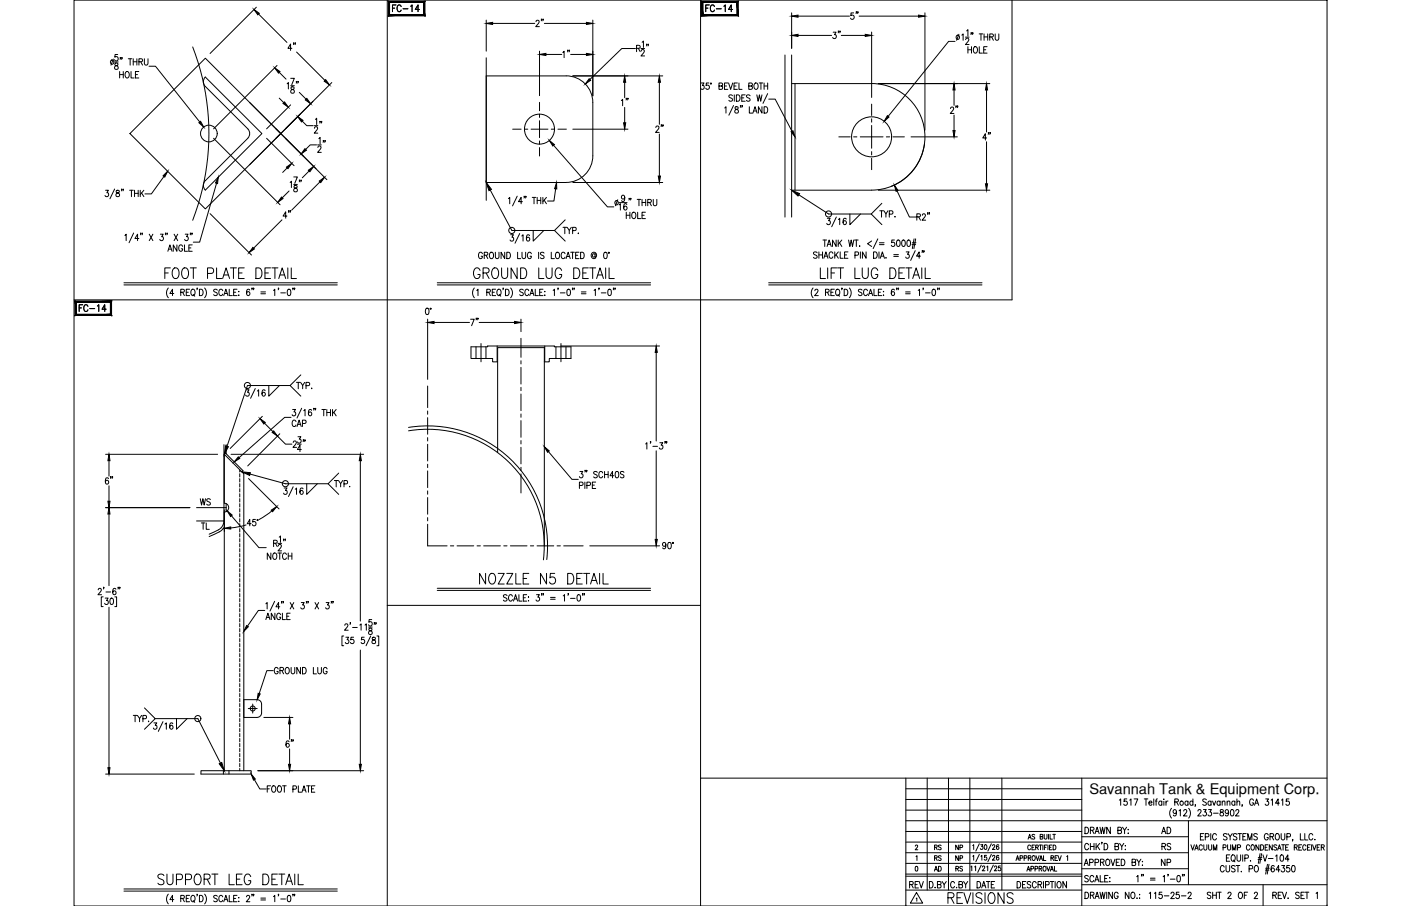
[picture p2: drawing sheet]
<svg xmlns="http://www.w3.org/2000/svg" width="432mm" height="279mm" viewBox="0 0 432 279" stroke-linecap="round" stroke-linejoin="round" font-family="sans-serif">
<defs><g id="words">
<g font-size="6.6">
<text x="49.7" y="87.1">FOOT PLATE DETAIL</text>
<text x="145" y="87.1">GROUND LUG DETAIL</text>
<text x="251.9" y="87.1">LIFT LUG DETAIL</text>
<text x="146.8" y="181.3">NOZZLE N5 DETAIL</text>
<text x="47.6" y="274.1">SUPPORT LEG DETAIL</text>
<text x="291.4" y="279.8">REVISIONS</text>
</g>
<g font-size="5.7">
<text x="87.8" y="16.9">4&quot;</text>
<text x="100.5" y="42.3" transform="rotate(-90 100.5 42.3)">12&quot;</text>
<text x="302" y="44.4">4&quot;</text>
<text x="101.6" y="48.3" transform="rotate(-90 101.6 48.3)">12&quot;</text>
<text x="87.1" y="231.8">6&quot;</text>
</g>
<g font-size="5.3">
<text x="119.9" y="4.9">FC-14</text>
<text x="216.6" y="4.9">FC-14</text>
<text x="168.6" y="9.5" transform="rotate(-90 168.6 9.5)">2&quot;</text>
<text x="261.4" y="7.1">5&quot;</text>
<text x="255.8" y="13.1">3&quot;</text>
<text x="176.7" y="19.1" transform="rotate(-90 176.7 19.1)">1&quot;</text>
<text x="194.7" y="33.9" transform="rotate(-90 194.7 33.9)">1&quot;</text>
<text x="201.1" y="42">2&quot;</text>
<text x="296.3" y="36.3" transform="rotate(-90 296.3 36.3)">2&quot;</text>
<text x="86.4" y="68.4">4&quot;</text>
<text x="23.6" y="97.4">FC-14</text>
<text x="144.3" y="101.6">7&quot;</text>
<text x="36" y="150.6" transform="rotate(-90 36 150.6)">6&quot;</text>
<text x="60.7" y="157">WS</text>
<text x="279.4" y="275.2">REV</text>
</g>
<g font-size="4.9">
<text x="270.2" y="68.1">TYP.</text>
<text x="61" y="164.4">TL</text>
<text x="75.1" y="163.3">45°</text>
<text x="40.2" y="223.7">TYP.</text>
<text x="357" y="258.2">AD</text>
<text x="357.4" y="263.2">RS</text>
<text x="357" y="268.1">NP</text>
</g>
<text font-size="4.5" x="335.7" y="244.9">Savannah Tank &amp; Equipment Corp.</text>
<g font-size="4.4">
<text x="287.2" y="263.2">RS</text>
<text x="293.5" y="263.2">NP</text>
<text x="287.2" y="269.9">AD</text>
<text x="287.2" y="266.7">RS</text>
<text x="293.5" y="266.7">NP</text>
<text x="293.9" y="269.9">RS</text>
</g>
</g></defs>
<!-- layer: 0 -->
<g fill="none" stroke="#000" stroke-width=".31">
<path d="M22.8 0h386.2v279.4h-386.2zM119.4 0v279.4M215.9 0v279.4M311.9 0v92.5h-289.1M119.4 186.7h96.5M215.9 240h193.1M279.2 240v39.4M285.8 240v34.5M292.3 240v34.5M298.9 240v34.5M308.8 240v34.5M333.4 240v39.4"/>
<path d="M279.2 243.2h54.2M279.2 246.5h54.2M279.2 249.8h54.2M279.2 256.4h54.2M279.2 259.7h54.2M279.2 253.1h129.8M333.4 258h32.9M366.3 253.1v19.7M279.2 266.3h54.2M279.2 263h87.1M279.2 270.2h54.2M279.2 269.6h54.2"/>
<path d="M279.2 274.5h54.2M333.4 272.8h75.6M333.4 267.9h32.9M389.3 272.8v6.6"/>
</g>
<!-- layer: DIM -->
<g fill="none" stroke="#000" stroke-width=".31">
<path d="M34.9 18.2l-.7 1.9M35.3 19.1h1.1M35.5 19.5v.6a.72 .72 0 0 1 .8 .4 .72 .72 0 0 1-.3 .9 .63 .63 0 0 1-.7-.7 .63 .63 0 0 1 .8-.5l.2-.7zM36.3 16.8h-.8l-.1 .9a.61 .61 0 0 1 .9 0 .61 .61 0 0 1-.1 .9 .61 .61 0 0 1-.9-.2M37.1 17.8l-.1 .5M37.6 17.8h-.1h.1l-.1 .5M39.5 18.1h1.2M40.1 18.1v2M41.1 18.1v2M41.1 19.1h1.1M42.2 18.1v2M42.8 19.1l1-.1 .1-.7-1.1-.2v2"/>
<path d="M43.4 19.1l.5 1M44.5 18.1v1.4l.5 .6 .5-.3 .1-1.7M79 2.2l-14.3 14.3M79.7 4.3l8.7 8.8M91.4 16l8.7 8.8M149.9 6.2v9.6M151.8 7.2h13M166.3 15.8v13.7M167.8 7.2h12.9M168.3 16.8h4.8M175.9 16.8h4.8M182.7 6.2v23.4"/>
<path d="M195.9 15h-4.3l-9.8 9.5M196.2 14.9l.9-.1 .1-.6-1-.2v1.9M196.7 14.9l.6 1M197.5 15h1.2M197.6 15.7l.2-.3 .5-.1 .3 .6-1.1 1.4h1.2M197.9 13l.4-.3v1.9M199.4 13.7h-.2h.2l-.2 .5M199.9 13.7l-.2 .5M244 4v10.9M246 5h15.8M246 10.9h10.3M259.3 10.9h7.4"/>
<path d="M264.8 5h18.3M268.6 9.9v20.2M285.1 4v36.2M294.3 12.8h-1.9l-18.7 23.1M295.6 10.6l-.8 1.8M296.4 10.8l.4-.3v1.9M297.6 11.5h1.1M297.6 12.2l.4-.4h.3l.3 .3-1 1.6h1.1M297.9 9.5l.4-.4v2M298.3 14.4v2M298.3 15.3h1.1M299.4 10.2l-.2 .4"/>
<path d="M299.4 14.4v2M299.9 10.2l-.2 .4M300.3 14.5l.2-.1a1.01 1.01 0 0 1 .8 1 1.01 1.01 0 0 1-.8 1 1.29 1.29 0 0 1-.2-1.9zM301.8 10.5h1.1M301.8 14.4v2h1M302.3 10.5v1.9M303.2 15.3h.6M303.3 10.5v1.9M303.3 11.4h1.1M304.2 14.4h-1v2h1M304.4 10.5v1.9M305.1 11.4l.9-.1 .1-.7-1-.1v1.9"/>
<path d="M305.6 11.4l.6 1M306.7 10.5v1.4l.5 .5 .6-.3v-1.6M36.9 22.1v1.9M36.9 23h1.1M38 22.1v1.9M38.9 22.2l.1-.1a1.01 1.01 0 0 1 .9 1 1.01 1.01 0 0 1-.9 .9 1.27 1.27 0 0 1-.1-1.8zM40.4 22.1v1.9h.9M41.7 23h.7M42.8 22.1h-1.1v1.9h1.1M45.9 20.4h2l13.7 17.2M76.9 31.6l20.5 20.4M85.1 39.7l15.7 15.7"/>
<path d="M85.4 20.2l-19.6 19.5M86.1 30.3l1.4 1.4M86.1 22.3l2.1 2.1M88.5 25.8l.4-.3v1.9M89.6 32.3l-7.4 7.4M89.6 24.2h1.1l-.8 1.9M89.6 26.4h1.1M89.8 26.9v.5a.72 .72 0 0 1 .8 .4 .72 .72 0 0 1-.3 .9 .63 .63 0 0 1-.7-.6 .63 .63 0 0 1 .8-.6l.2-.6zM91.4 25.2l-.1 .5M91.9 25.2h-.1h.1l-.1 .5M92.2 28.5l2.1 2.1M93.2 37.4l1.4 1.4h1.9"/>
<path d="M102.3 25.5l-25.4 25.3M176.6 23.4h27.7M176.6 39.8h16.9M192.5 25.4v4.7M192.5 33.1v4.8M203.2 25.4v12.9M216.1 25.6h.9l-.5 .7a.6 .6 0 0 1 .5 1 .6 .6 0 0 1-1.1-.1M218.5 25.6h-.8l-.1 .8a.61 .61 0 0 1 .9 .1 .61 .61 0 0 1-.1 .9 .61 .61 0 0 1-.9-.2M221.6 26.5l1-.1v-.7l-1-.1v2l1-.2 .1-.5-.4-.4M223.3 26.5h.6M223.4 33.3l.4-.4v2M224.3 25.6h-1v2h1"/>
<path d="M224.6 25.6l.6 2 .6-2M225.7 29.5l-.3-.2-.8 .2 .2 .5 .9 .5v.4l-.3 .3-.8-.3M226.1 32.5l-1.5 3M226.2 26.5h.7M226.3 29.3v1.9M226.6 33v.6a.8 .8 0 0 1 .8 .3 .8 .8 0 0 1 0 .9 .65 .65 0 0 1-1-.4 .65 .65 0 0 1 .9-.7l.2-.3-.1-.4zM226.9 29.3a1 1 0 0 1 1.2 .9 1 1 0 0 1-1.2 1zM227.3 25.6h-1.1v2h1.1M227.8 25.6v2h.9M228.3 32.6l-.1 .5M228.6 30.2h.7M228.8 32.6h-.2h.2l-.2 .5"/>
<path d="M229.7 29.3h-1.1v1.9h1.1M230.8 26.5l.9-.1 .1-.6-1-.2v2l1-.2 .1-.5-.4-.4M230.9 32.9v2h1M231.2 29.5l-.4-.2-.7 .2v.4l1.1 .7v.3l-.4 .3-.7-.3M232.1 34.9l.6-2 .6 2M232.3 34.2h.8M232.7 25.7l.2-.1a1 1 0 0 1 .8 1 1 1 0 0 1-.8 1 1.24 1.24 0 0 1-.2-1.9zM233.3 29.3l.4 1.9 .4-1.9 .4 1.9 .3-1.9M234 25.6h1.1M234.5 25.6v2M234.8 32.9v2l-1.1-2v2M235.5 32.9a.99 .99 0 0 1 1.1 1 .99 .99 0 0 1-1.1 1z"/>
<path d="M235.5 26.5h1.1M235.5 25.6v2M236.6 25.6v2M236.6 28.9l-1.4 3M236.9 30.6h2l5.2 9.9M270.7 25.8h34.4M294 27.7v4.8M294 35.5v4.7M304.1 27.7v13M32.5 58.7h.9l-.5 .7a.6 .6 0 0 1 .5 1 .6 .6 0 0 1-1-.1M35.3 58.3l-1.4 3M35.9 58.8v.5a.72 .72 0 0 1 .8 .4 .72 .72 0 0 1-.3 .9 .63 .63 0 0 1-.7-.6 .63 .63 0 0 1 .8-.6l.3-.3-.1-.3z"/>
<path d="M37.6 58.4h-.2h.2l-.2 .5M38 58.4l-.1 .5M40 58.7h1.1M40.5 58.7v1.9M41.5 58.7v1.9M41.5 59.6h1.1M42.6 58.7v1.9M43.2 58.7v1.9M43.6 59.5l.7 1.1M44.3 58.7l-1.1 1.3M50.5 54.4l-3.8 5.4h-2M65.8 42.7l20.5 20.4"/>
<path d="M66.7 56.5l-5.2 18.2h-1.9M82.2 42.7l8.4 8.4M88.5 51.8l-1.4 1.4M89.1 58.9l-2.1 2.1M89.4 56.3l.4-.4v1.9M90.5 54.6h1.2l-.9 1.9M90.5 56.9h1.2M90.7 57.3v.5a.8 .8 0 0 1 .8 .4 .8 .8 0 0 1 0 .9 .64 .64 0 0 1-1-.4 .64 .64 0 0 1 .8-.7l.2-.7zM92.4 55.6l-.2 .5M92.9 55.6h-.2h.2l-.2 .5M95.3 52.7l-2.1 2.1M97.6 44.7h-2l-1.4 1.4"/>
<path d="M98.6 56.1l-8.7 8.7M151.1 58.6l6.7 12.5h13.1M170.6 44.8l16.6 19h2M171.3 58.2l-.6 3.8h-1.9M176.6 56.3h27.7M203.2 41.3v13M270.7 58.7h34.4M276.5 58.9l3.8 8h2M280.8 42.2h14.3M284.9 44.2a16.4 16.4 0 0 1-10.2 13.3M304.1 43.7v13M38.5 72.6l.4-.4v2"/>
<path d="M41.2 71.9l-1.4 3M42.8 73.6h-1.2l.8-1.4v2M43.4 71.9l-.1 .5M43.9 71.9h-.1h.1l-.1 .5M46 72.2l1.1 2M47.1 72.2l-1.1 2M49.4 72.2h.9l-.5 .8a.6 .6 0 0 1 .5 .9 .6 .6 0 0 1-1-.1M51.1 71.9l-.2 .5M51.6 71.9h-.2h.2l-.2 .5M51.7 77.5l.7-2 .6 2M52 76.8h.8M53.7 72.2l1.1 2"/>
<path d="M54.5 75.5v2l-1.1-2v2M54.8 72.2l-1.1 2M56.3 76a.61 .61 0 0 0-.7-.5 .61 .61 0 0 0-.5 .8v.4a.61 .61 0 0 0 .6 .8 .61 .61 0 0 0 .6-.8h-.4M56.9 75.5v2h.9M57.1 72.2h.9l-.5 .8a.6 .6 0 0 1 .5 .9 .6 .6 0 0 1-1.1-.1M58.2 76.5h.6M58.8 71.9l-.2 .5M59.2 71.9h-.1h.1l-.1 .5M59.2 75.5h-1v2h1M64.7 65.9l12.8 12.8M86.9 67.8l-8.7 8.7M148.7 78.3a.61 .61 0 0 0-.8-.5 .61 .61 0 0 0-.4 .7v.5a.61 .61 0 0 0 .6 .8 .61 .61 0 0 0 .6-.8h-.4"/>
<path d="M149.2 78.7l1-.1 .1-.6-1.1-.2v2M149.8 78.7l.5 1.1M151.2 77.9l.1-.1a1 1 0 0 1 .8 1 1 1 0 0 1-.8 1 1.26 1.26 0 0 1-.1-1.9zM152.7 77.8v1.4l.4 .6 .6-.3 .1-1.7M155.6 77.8v2l-1.2-2v2M156.2 77.8a1 1 0 0 1 1.1 1 1 1 0 0 1-1.1 1zM156.7 61.3l.4-.4v1.9M157.4 72.4h.8l-.4 .8a.6 .6 0 0 1 .4 .9 .6 .6 0 0 1-1-.1M159.4 60.5l-1.4 3M159.5 77.8v2h1M160.2 72l-1.5 3M160.8 72.8l.4-.4v2"/>
<path d="M160.9 77.8v1.4l.5 .6 .5-.3 .1-1.7M161 62.2h-1.2l.8-1.3v1.9M161.6 60.6h-.1h.1l-.1 .5M162.1 60.6l-.1 .5M163.2 72.7l-.3-.3a1.11 1.11 0 0 0-.1 2 .55 .55 0 0 0 .5-.6 .55 .55 0 0 0-.4-.5 .55 .55 0 0 0-.7 .4M163.8 78.3a.62 .62 0 0 0-.8-.5 .62 .62 0 0 0-.4 .7v.5a.62 .62 0 0 0 .6 .8 .62 .62 0 0 0 .6-.8h-.4M164 60.9h1.2M164.3 71.1v3.3l3.3-3.3M164.6 60.9v1.9M165.6 60.9v1.9M165.6 61.8h1.1M166 77.8v2"/>
<path d="M166.7 60.9v1.9M167.3 60.9v1.9M167.7 78.1l-.4-.3-.7 .3v.3l1.1 .8v.3l-.4 .3-.7-.3M167.7 61.7l.7 1.1M168.4 60.9l-1.1 1.3M169.9 77.8v2h1M171.5 77.9l.2-.1a1 1 0 0 1 .8 1 1 1 0 0 1-.8 1 1.28 1.28 0 0 1-.2-1.9zM173.5 70.1h1.1M174.1 70.1v2M174.1 78.3a.61 .61 0 0 0-.7-.5 .61 .61 0 0 0-.4 .7v.5a.61 .61 0 0 0 .4 .8 .61 .61 0 0 0 .7-.5M174.2 67.8l-3.3 3.3 3.3 3.3M174.5 79.8l.6-2 .6 2"/>
<path d="M174.7 79.1h.8M174.8 70.1l.7 .9v1.1M175.9 77.8h1.1M176.1 70.1l-.6 .9M176.5 77.8v2M176.5 71.1l.9-.1 .1-.7-1-.2v2M177.4 78.7h.7M178.2 71.9v.2zM178.5 77.8h-1.1v2M178.9 77.8a.99 .99 0 0 1 1.2 1 .99 .99 0 0 1-1.2 1zM183.4 78.5l-.1-.1a.49 .49 0 0 0-.7 .4 .49 .49 0 0 0 .7 .4l.1-.2M183.4 78.3l.1 1a.85 .85 0 0 0 .2-1.1 .85 .85 0 0 0-1.1-.4 .85 .85 0 0 0-.4 1.1 .83 .83 0 0 0 .5 .8 .83 .83 0 0 0 .9-.2"/>
<path d="M186.3 77.9h.6l.2 .3v1.2l-.4 .4-.6-.4-.1-.8zM190.4 61.6l-.7 1.9M190.8 63.2l.4-.4v2M190.8 62.5h2.5M192.6 60.8l-.3 .5a.54 .54 0 0 1-.7-.2 .54 .54 0 0 1 .1-.7 .54 .54 0 0 1 .8 .1l.1 .3a.93 .93 0 0 1-.7 1.3l-.3-.2M193 65.4v2M193 66.4h1.1M193.2 63.1l-.3-.3a1.12 1.12 0 0 0-.1 2 .58 .58 0 0 0 .5-.9 .58 .58 0 0 0-1-.1l-.1 .3M194 61.2h-.2h.2l-.2 .5M194.1 65.4v2M194.5 61.2l-.2 .5M195 65.5l.2-.1a1 1 0 0 1 .8 1 1 1 0 0 1-.8 1 1.29 1.29 0 0 1-.2-1.9z"/>
<path d="M196.4 61.5h1.1M196.5 65.4v2h1M196.9 61.5v2M197.9 61.5v2M197.9 62.4h1.1M197.9 66.4h.6M198.9 65.4h-1v2h1M199 61.5v2M199.6 62.4l1-.1v-.7l-1-.1v2M200.2 62.4l.6 1.1M201.3 61.5l.1 1.7 .4 .3 .6-.3v-1.7M246.2 60.1l9.2 5.9h13.1"/>
<path d="M251.8 78l-.4-.3-.7 .3 .2 .4 .8 .4v.8l-.6 .1-.4-.3M252.4 77.7v2M252.4 78.6h1.1M253.5 77.7v2M253.6 74h1.2M253.9 79.7l.7-2 .6 2M254.1 79h.9M254.2 74v2M254.9 76l.6-2 .7 2M255 67.3h.9l-.5 .8a.6 .6 0 0 1 .5 .9 .6 .6 0 0 1-1.1-.1M255.1 75.4h.8M256.7 78.1a.61 .61 0 0 0-.7-.4 .61 .61 0 0 0-.5 .7v.5a.61 .61 0 0 0 .5 .7 .61 .61 0 0 0 .7-.4"/>
<path d="M257.3 77.7v2M257.7 78.5l.7 1.2M257.7 74v2l-1.1-2v2M257.8 66.9l-1.5 3M258.3 74v2M258.4 77.7l-1.1 1.3M258.4 67.7l.4-.4v2M258.7 74.9l.8 1.1M259 77.7v2h.9M259.5 74l-1.2 1.4M260.3 78.6h.6M260.8 67.6l-.3-.3a1.1 1.1 0 0 0-.7 1 1.1 1.1 0 0 0 .6 1 .58 .58 0 0 0 .5-.8 .58 .58 0 0 0-.8-.3l-.3 .4"/>
<path d="M261.3 77.7h-1v2M261.5 74l.4 2 .4-2 .4 2 .4-2M261.9 66v3.3l3.3-3.3M263.4 74h1.1M263.5 78.7l1-.2v-.7l-1-.1v2M263.9 74v2M265 75.8v.2zM265.2 77.7v2M266.9 77.7v2l-1.1-2v2M268.6 74.3l-1.2 .9 1.2 .8M269.2 77.7a1 1 0 0 1 1.2 1 1 1 0 0 1-1.2 1zM270.6 73.7l-1.5 3"/>
<path d="M270.9 77.7v2M271 74.9h1.5M271 75.4h1.5M271.3 79.7l.6-2 .7 2M271.6 79h.8M271.8 62.7l-3.3 3.3 3.3 3.3M273.1 79.5v.2zM275.5 78.5h1.4M275.5 79.1h1.4M275.7 74h-.8l-.1 .9a.62 .62 0 0 1 .9 0 .62 .62 0 0 1-.1 .9 .62 .62 0 0 1-.9-.2M276.5 74.1l.3-.1a1.09 1.09 0 0 1 .6 1 1.09 1.09 0 0 1-.6 1l-.3-.1-.2-.7zM278.2 74.1l.2-.1a1.09 1.09 0 0 1 .6 1 1.09 1.09 0 0 1-.6 1l-.4-.4-.1-.4z"/>
<path d="M279.3 77.7h.9l-.5 .7a.6 .6 0 0 1 .5 1 .6 .6 0 0 1-1.1-.1M279.7 74.1l.3-.1a1.08 1.08 0 0 1 .6 1 1.08 1.08 0 0 1-.6 1l-.5-.8zM281.1 75.4h1.1M281.2 74.9h1.1M281.7 73.7l-.5 3M282.1 77.3l-1.4 3M282.2 73.7l-.5 3M282.6 66.9l.9-.1v-.8l-.9-.1v2M283.1 66.9l.6 1M283.7 79h-1.2l.8-1.3v2M284.3 66.4l.1-.4 .5-.1 .3 .6-1 1.4h1.1M284.3 77.4h-.1h.1l-.1 .5"/>
<path d="M284.8 77.4h-.2h.2l-.2 .5M286 65.7h-.1h.1l-.1 .4M286.5 65.7l-.2 .4M38.2 87.2h65.7M38.2 87.9h65.7M51.9 88.8a2.3 2.3 0 0 0 0 3M53.6 90.5h-1.2l.8-1.3v2M55.7 90.1l1-.1v-.7l-1-.1v2M56.3 90.1l.5 1.1M57.4 90.1h.6M58.4 89.2h-1v2h1M59.2 89.3l.1-.1a1 1 0 0 1 .8 1 1 1 0 0 1-.8 1 1.24 1.24 0 0 1-.1-1.9z"/>
<path d="M59.5 90.8l.5 .6M61.5 89.2a1 1 0 0 1 1.1 1 1 1 0 0 1-1.1 1zM63.1 88.8a2.24 2.24 0 0 1 0 3M67 89.5l-.4-.3-.8 .3 .2 .4 .9 .5-.1 .7-.5 .1-.5-.3M68.6 89.7a.61 .61 0 0 0-.7-.5 .61 .61 0 0 0-.4 .7v.5a.61 .61 0 0 0 .4 .8 .61 .61 0 0 0 .7-.5M69 91.2l.6-2 .7 2M69.2 90.5h.8M70.7 89.2v2h.9M72 90.1h.6M73 89.2h-1v2h1M73.6 89.9v.1zM73.6 91v.2z"/>
<path d="M77 89.5l-.4-.3a1.09 1.09 0 0 0-.6 1 1.09 1.09 0 0 0 .6 1 .57 .57 0 0 0 .5-.6 .57 .57 0 0 0-.5-.6 .57 .57 0 0 0-.6 .5M80.4 90h1.4M80.4 90.6h1.4M84.3 89.6l.4-.4v2M86.5 90.3h1.5M88.8 89.3l.4-.1a1.15 1.15 0 0 1-.2 2l-.4-.4-.1-.5zM131.4 95.1h.6l.1 .3v1.2l-.3 .4-.6-.4-.1-.7zM131.8 98.4v18.6M133.8 99.4h10.9M134.8 87.2h65.7M134.8 87.9h65.7M146.2 88.8a2.3 2.3 0 0 0 0 3"/>
<path d="M146.9 89.6l.4-.4v2M147.7 99.4h10.9M150 90.1l1-.1v-.7l-1-.1v2M150.6 90.1l.6 1.1M151.7 90.1h.7M152.8 89.2h-1.1v2h1.1M153.5 89.3l.1-.1a1 1 0 0 1 .9 1 1 1 0 0 1-.9 1 1.24 1.24 0 0 1-.1-1.9zM153.9 90.8l.4 .6M155.8 89.2a1 1 0 0 1 1.1 1 1 1 0 0 1-1.1 1zM157.4 88.8a2.24 2.24 0 0 1 0 3M160.6 98.4v3.9M161.3 89.5l-.4-.3-.7 .3 .1 .4 .9 .5-.1 .7-.5 .1-.4-.3"/>
<path d="M163 89.7a.61 .61 0 0 0-.8-.5 .61 .61 0 0 0-.4 .7v.5a.61 .61 0 0 0 .4 .8 .61 .61 0 0 0 .8-.5M163.3 91.2l.6-2 .7 2M163.5 90.5h.8M165 89.2v2h.9M166.3 90.1h.7M167.4 89.2h-1.1v2h1.1M167.8 89.9h.2zM167.9 91v.2zM170.5 89.6l.4-.4v2M172.7 90.3h1.4M174.9 89.3l.3-.1a1.06 1.06 0 0 1 .6 1 1.06 1.06 0 0 1-.6 1 1.43 1.43 0 0 1-.3-1.9zM179.2 90h1.4"/>
<path d="M179.2 90.6h1.4M183.1 89.6l.4-.4v2M185.3 90.3h1.5M187.6 89.3l.4-.1a1.15 1.15 0 0 1-.2 2 1.43 1.43 0 0 1-.2-1.9zM236.9 87.2h65.8M236.9 87.9h65.8M250.6 88.8a2.3 2.3 0 0 0 0 3M251.2 89.7l.3-.5h.3l.3 .4-.2 .6-.8 1h1.1M254.4 90.1l1-.1v-.7l-1-.1v2M255 90.1l.5 1.1M256.1 90.1h.7M257.2 89.2h-1.1v2h1.1"/>
<path d="M257.9 89.3l.1-.1a1 1 0 0 1 .9 1 1 1 0 0 1-.9 1 1.27 1.27 0 0 1-.1-1.9zM258.3 90.8l.4 .6M260.2 89.2a1 1 0 0 1 1.1 1 1 1 0 0 1-1.1 1zM261.8 88.8a2.24 2.24 0 0 1 0 3M265.7 89.5l-.4-.3-.7 .3v.4l1.1 .7v.3l-.4 .3-.7-.3M267.4 89.7a.61 .61 0 0 0-.8-.5 .61 .61 0 0 0-.4 .7v.5a.61 .61 0 0 0 .4 .8 .61 .61 0 0 0 .8-.5M267.7 91.2l.6-2 .7 2M267.9 90.5h.8M269.4 89.2v2h.9M270.7 90.1h.7M271.8 89.2h-1.1v2h1.1M272.2 89.9h.2z"/>
<path d="M272.2 91.1h.2zM275.7 89.5l-.4-.3a1.09 1.09 0 0 0-.6 1 1.09 1.09 0 0 0 .6 1 .58 .58 0 0 0 .4-.9 .58 .58 0 0 0-.9-.1l-.1 .3M279.1 90h1.4M279.1 90.6h1.4M283 89.6l.4-.4v2M285.2 90.3h1.5M287.5 89.3l.4-.1a1.14 1.14 0 0 1-.2 2l-.4-.4-.1-.5zM78.7 119.8l-1.5 3M82.8 118.9v3.3l3.3-3.3M89.4 118.9h-13.1l-6.3 18.7M91.4 117.9h1.1M91.9 117.9v2"/>
<path d="M92.6 117.9l.7 1v1M92.7 115.6l-3.3 3.3 3.3 3.3M93.9 117.9l-.6 1M94.3 118.9h1l.1-.8-1.1-.2v2M96.1 119.7v.2zM172.9 106.7h30.4M202.2 108.7v27.3M75.9 120.2h.9l-.5 .8a.6 .6 0 0 1 .5 .9 .6 .6 0 0 1-1.1-.1M79.3 120.6l.4-.4v2M80.9 128.4l-9.9 9.9M81.5 130.5l2.6 2.6M81.7 120.5l-.3-.3a1.11 1.11 0 0 0-.1 2 .55 .55 0 0 0 .5-.5 .55 .55 0 0 0-.4-.6 .55 .55 0 0 0-.6 .4"/>
<path d="M85.5 134.5l2.5 2.5h2M86.2 133.8l-9.9 9.9M89.7 128.7h-2l-14 12.4M90.2 126.3h.9l-.5 .7a.6 .6 0 0 1 .5 1 .6 .6 0 0 1-1.1-.1M90.4 136.5l.3-.5 .5 .1 .1 .3-.2 .6-.8 1h1.1M91.2 130a.61 .61 0 0 0-.7-.4 .61 .61 0 0 0-.5 .7v.5a.61 .61 0 0 0 .5 .7 .61 .61 0 0 0 .7-.4M91.5 131.5l.7-1.9 .6 1.9M91.7 137h1.2M91.8 130.9h.8M91.8 134.7h.9l-.5 .7a.6 .6 0 0 1 .5 1 .6 .6 0 0 1-1-.1M92.9 138.6h-1.2l.8-1.3v2M93 125.9l-1.5 3"/>
<path d="M93.2 130.6l1-.1v-.9h-1v1.9M93.6 135.7h-.2h.2l-.2 .5M93.6 126.6l.4-.3v1.9M94 135.7l-.1 .5M96 126.6l-.3-.3a1.1 1.1 0 0 0-.7 .9 1.1 1.1 0 0 0 .6 1 .58 .58 0 0 0 .5-.8 .58 .58 0 0 0-1-.1v.3M96.8 126l-.1 .5M97.3 126h-.2h.2l-.2 .5M99.2 126.3h1.1M99.8 126.3v1.9M100.7 126.3v1.9M100.7 127.2h1.2M101.9 126.3v1.9"/>
<path d="M102.5 126.3v1.9M102.9 127.1l.7 1.1M103.6 126.3l-1.1 1.3M169 139.3l7.3 8.5h1.9M199 136.9l.4-.4v2M200.6 136.2h-.2h.2l-.2 .5M201.2 137.6h1.4M202.2 139v27.3M203.4 136.5h.9l-.5 .8a.6 .6 0 0 1 .5 .9 .6 .6 0 0 1-1.1-.1M205 136.2l-.1 .5M205.5 136.2h-.1h.1l-.1 .5M32.6 156.5h25.9"/>
<path d="M32.6 140.1h34.5M33.6 142.1v4.7M33.6 149.8v4.8M33.6 158.5v22.1M69.1 157.2v6.7M71.2 140.1h40.9M71.3 159.1l8.5 9.8h2.2M76.6 147.6l9.4 9.4M77.1 146.2l10.9 3h13.1M83.8 157.6l-3.9 2.6M87.6 150.5h.9l-.5 .7a.6 .6 0 0 1 .5 1 .6 .6 0 0 1-1.1-.1M90.4 150.1l-1.5 3"/>
<path d="M91 150.9l.4-.4v2M93.4 150.8l-.3-.3a1.1 1.1 0 0 0-.7 1 1.1 1.1 0 0 0 .6 1 .55 .55 0 0 0 .5-.6 .55 .55 0 0 0-.5-.5 .55 .55 0 0 0-.6 .4M94.5 149.2v3.3l3.3-3.3M103.1 148.2h1.1M103.6 148.2v2M104.3 148.2l.7 .9v1.1M104.4 145.9l-3.3 3.3 3.3 3.3M105.6 148.2l-.6 .9M106 149.2l1-.1 .1-.7-1.1-.2v2M107.8 150h.1M111.1 142.1v49.4M178.6 149.7l.9-.1 .2-.3-.2-.5-.9-.1v1.9"/>
<path d="M178.7 145.4h.9l-.5 .7a.6 .6 0 0 1 .5 1 .6 .6 0 0 1-1-.1M180.3 148.7v1.9M180.4 145.1l-.1 .5M180.9 145.1l-.2 .5M180.9 149.7l.9-.1 .2-.3-.2-.5-.9-.1v1.9M182.6 149.6h.6M183.6 148.7h-1v1.9h1M184.1 145.7l-.4-.3-.7 .3 .1 .4 .9 .5 .1 .5-.4 .3-.7-.3M185.8 145.9a.61 .61 0 0 0-.8-.5 .61 .61 0 0 0-.4 .7v.5a.61 .61 0 0 0 .4 .8 .61 .61 0 0 0 .8-.5M186.3 145.4v2M186.3 146.3h1.1M187.4 145.4v2"/>
<path d="M189.2 146.7h-1.2l.8-1.3v2M189.8 145.5l.4-.1a1.14 1.14 0 0 1-.1 2l-.3-.1-.2-.8zM192.3 145.7l-.4-.3-.7 .3 .1 .4 .9 .5a.48 .48 0 0 1-.3 .8l-.7-.3M75.8 161.9l-4.7 .9M83.5 170.5v2l-1.1-2v2M84.3 167.5l1-.1 .1-.6-1.1-.2v2M84.4 170.6l.1-.1a1 1 0 0 1 .8 1 1 1 0 0 1-.8 1 1.28 1.28 0 0 1-.1-1.9zM84.9 167.5l.5 1.1M85.6 170.5h1.2M85.7 167.6h1.1M85.8 168.4l.3-.5 .5 .1 .1 .3-.2 .7-.8 .9h1.1M86 165.7l.4-.4v2"/>
<path d="M86.2 170.5v2M87.5 166.3h-.1h.1l-.1 .5M88 166.3l-.2 .5M88.3 171a.62 .62 0 0 0-.8-.5 .62 .62 0 0 0-.4 .8v.5a.62 .62 0 0 0 .4 .7 .62 .62 0 0 0 .8-.5M88.8 170.5v2M88.8 171.5h1.2M90 170.5v2M181.8 168.3h21.5M205.2 167.9a.53 .53 0 0 1-.7 .4 .53 .53 0 0 1-.2-.8 .53 .53 0 0 1 .8 .1l.1 .3a.95 .95 0 0 1-.6 1.3l-.3-.2M206 167.4l.4-.1a1.14 1.14 0 0 1-.1 1.9l-.3-.1-.2-.7zM30.3 181.9l.1-.4 .5-.1 .3 .6-1 1.4h1.1M31.8 184.1h-.6v3h.6"/>
<path d="M32 181.2l-.1 .4M32.4 184.4h.9l-.5 .8a.6 .6 0 0 1 .5 .9 .6 .6 0 0 1-1 0M32.7 182.6h1.4M33.6 187.3v49.4M34.1 184.6l.3-.2a1.07 1.07 0 0 1 .6 1 1.07 1.07 0 0 1-.6 1 1.38 1.38 0 0 1-.3-1.8zM35.4 184.1h.5v3h-.5M35.7 181.7l-.3-.3a1.09 1.09 0 0 0-.7 1 1.09 1.09 0 0 0 .6 1 .56 .56 0 0 0 .5-.5 .56 .56 0 0 0-.5-.6 .56 .56 0 0 0-.6 .5M36.5 181.2l-.2 .4M37 181.2h-.2h.2l-.2 .4M81.6 188.3h-2l-3.3 4.8M81.9 186.2l.4-.4v2M81.9 191.1l.7-2 .6 2"/>
<path d="M82.2 190.4h.8M84.6 185.4l-1.4 3M84.7 189.1v2l-1.1-2v2M86.2 187.1h-1.2l.9-1.3v2M86.5 189.6a.62 .62 0 0 0-.8-.5 .62 .62 0 0 0-.4 .8v.4a.62 .62 0 0 0 .6 .8 .62 .62 0 0 0 .6-.8h-.4M86.9 185.5h-.2h.2l-.2 .5M87 189.1v2h1M87.4 185.5l-.2 .5M88.4 190h.6M89.4 189.1h-1v2h1M89.4 185.8l1.2 2M90.6 185.8l-1.2 2"/>
<path d="M92.9 185.8h.8l-.4 .8a.6 .6 0 0 1 .5 .9 .6 .6 0 0 1-1.1-.1M94.6 185.5h-.2h.2l-.2 .5M95 185.5l-.1 .5M97.1 185.8l1.1 2M98.2 185.8l-1.1 2M100.5 185.8h.9l-.5 .8a.6 .6 0 0 1 .5 .9 .6 .6 0 0 1-1-.1M102.2 185.5h-.2h.2l-.2 .5M102.7 185.5l-.2 .5M105.9 196.1h-.5v3h.5M106.3 192.8l.1-.3 .5-.1 .3 .6-1 1.4h1.1M106.6 196.5h.9l-.5 .8a.6 .6 0 0 1 .5 .9 .6 .6 0 0 1-1.1-.1M108 192.1l-.1 .5"/>
<path d="M108.7 193.5h1.4M109 196.5h-.8l-.1 .9a.62 .62 0 0 1 .9 0 .62 .62 0 0 1-.1 .9 .62 .62 0 0 1-.9-.2M110.9 192.8l.4-.4v2M112.2 196.5h-.7l-.1 .9a.62 .62 0 0 1 .9 0 .62 .62 0 0 1-.1 .9 .62 .62 0 0 1-.9-.2M112.5 192.8l.4-.4v2M113.6 193.4h1.1M113.8 193.8v.6a.72 .72 0 0 1 .8 .4 .72 .72 0 0 1-.3 .9 .63 .63 0 0 1-.8-.7 .63 .63 0 0 1 .9-.5l.2-.7zM114.3 196.1l-1.5 3M114.6 191.1h-.8l-.1 .8a.61 .61 0 0 1 .9 0 .61 .61 0 0 1-.1 .9 .61 .61 0 0 1-.9-.1M114.8 196.6v.6a.72 .72 0 0 1 .9 .4 .72 .72 0 0 1-.3 .9 .63 .63 0 0 1-.8-.7 .63 .63 0 0 1 .8-.5l.3-.3-.1-.4zM115.4 192.1l-.1 .5M115.9 192.1h-.1h.1l-.1 .5"/>
<path d="M116.2 196.1h.5v3h-.5M134.8 181.4h65.7M134.8 182.1h65.7M156.3 183.7l-.4-.3-.6 .1v.7l.8 .3 .2 .6-.4 .3-.7-.3M157.9 183.9a.62 .62 0 0 0-.7-.5 .62 .62 0 0 0-.5 .8v.4a.62 .62 0 0 0 .5 .8 .62 .62 0 0 0 .7-.5M158.3 185.4l.6-2 .6 2M158.5 184.7h.8M159.9 183.4v2h1M161.3 184.3h.6M162.3 183.4h-1v2h1M162.9 184v.2zM162.9 185.2v.2z"/>
<path d="M165.4 183.4h.8l-.4 .8a.6 .6 0 0 1 .4 .9 .6 .6 0 0 1-1-.1M169.7 184.2h1.4M169.7 184.8h1.4M173.6 183.8l.4-.4v2M175.8 184.5h1.4M178.1 183.5l.2-.1a1.08 1.08 0 0 1 .7 1 1.08 1.08 0 0 1-.7 1l-.5-.9zM84.2 206.8h-2l-2.3 7.1M85.7 206.3a.61 .61 0 0 0-.7-.5 .61 .61 0 0 0-.5 .8v.5a.61 .61 0 0 0 .6 .7 .61 .61 0 0 0 .6-.7h-.4M86.3 206.8l.9-.1 .1-.7-1-.2v2M86.8 206.8l.6 1M88.2 205.9l.2-.1a1.02 1.02 0 0 1 .8 1 1.02 1.02 0 0 1-.8 1 1.27 1.27 0 0 1-.2-1.9zM89.7 205.8v1.4l.5 .6 .6-.3v-1.7"/>
<path d="M92.6 205.8v2l-1.1-2v2M93.2 205.8a1.01 1.01 0 0 1 1.2 1 1.01 1.01 0 0 1-1.2 1zM96.6 205.8v2h.9M97.9 205.8v1.4l.5 .6 .6-.3 .1-1.7M100.8 206.3a.61 .61 0 0 0-.7-.5 .61 .61 0 0 0-.5 .8v.5a.61 .61 0 0 0 .6 .7 .61 .61 0 0 0 .6-.7h-.4M111.1 200.5v35.2M32.6 238.7h27.3M47.8 221.6h13.2l6.9 13.7M50.2 222.5l-1.4 3.1M50.9 223.3l.4-.4v2M53.3 223.2l-.4-.3a1.1 1.1 0 0 0-.6 1 1.1 1.1 0 0 0 .6 1 .58 .58 0 0 0 .4-.8 .58 .58 0 0 0-.9-.2l-.1 .3M54.4 221.6v3.3l3.3-3.3"/>
<path d="M79.5 237.7h32.6M81.3 221.3h9M89.3 223.2v4.8M89.3 231v4.7M78.4 240.4l1.7 2.9h1.9M82.4 243.3h.6M83.4 242.3h-1v2M84 242.4l.2-.1a1 1 0 0 1 .8 1 1 1 0 0 1-.8 1 1.26 1.26 0 0 1-.2-1.9zM85.8 242.4l.2-.1a1 1 0 0 1 .8 1 1 1 0 0 1-.8 1 1.26 1.26 0 0 1-.2-1.9zM87.1 242.3h1.1M87.6 242.3v2M90.3 243.4l.9-.1v-.9l-.9-.1v2"/>
<path d="M91.9 242.3v2h1M93.1 244.3l.6-2 .6 2M93.3 243.6h.8M94.5 242.3h1.1M95.1 242.3v2M96 243.3h.6M97 242.3h-1v2h1M38.2 274.2h65.7M38.2 274.8h65.7M51.9 275.7a2.31 2.31 0 0 0 0 3M53.6 277.4h-1.2l.8-1.3v2M55.7 277.1l1-.1v-.8l-1-.1v2"/>
<path d="M56.3 277.1l.5 1M57.4 277.1h.6M58.4 276.1h-1v2h1M59.2 276.2l.1-.1a1 1 0 0 1 .8 1 1 1 0 0 1-.8 1 1.22 1.22 0 0 1-.1-1.9zM59.5 277.7l.5 .6M61.5 276.1a1 1 0 0 1 1.1 1 1 1 0 0 1-1.1 1zM63.1 275.7a2.24 2.24 0 0 1 0 3M67 276.4l-.4-.3-.8 .3 .2 .5 .8 .3v.8l-.5 .1-.5-.3M68.6 276.6a.61 .61 0 0 0-.7-.5 .61 .61 0 0 0-.4 .8v.4a.61 .61 0 0 0 .4 .8 .61 .61 0 0 0 .7-.5M69 278.1l.6-2 .7 2M69.2 277.4h.8M70.7 276.1v2h.9"/>
<path d="M72 277.1h.6M73 276.1h-1v2h1M73.6 276.8v.2zM73.6 277.9v.2zM76 276.6l.2-.4 .4-.1 .4 .6-1.1 1.4h1.1M80.4 277h1.4M80.4 277.5h1.4M84.3 276.5l.4-.4v2M86.5 277.2h1.5M88.8 276.2l.2-.1a1.07 1.07 0 0 1 .6 1 1.07 1.07 0 0 1-.6 1 1.35 1.35 0 0 1-.2-1.9z"/>
<circle cx="34.6" cy="19.1" r=".61"/>
<circle cx="295.2" cy="11.4" r=".61"/>
<circle cx="219.1" cy="25.8" r=".17"/>
<circle cx="157.7" cy="71.1" r=".94"/>
<circle cx="187.6" cy="78" r=".17"/>
<circle cx="190" cy="62.5" r=".62"/>
<circle cx="255.4" cy="66" r=".94"/>
<circle cx="132.7" cy="95.2" r=".17"/>
<circle cx="76.3" cy="118.9" r=".94"/>
<circle cx="88" cy="149.2" r=".94"/>
<circle cx="207.4" cy="167.4" r=".17"/>
<circle cx="61" cy="221.6" r=".94"/>
</g>
<!-- layer: 18 PIPE -->
<path d="M59.4 14.5a74 74 0 0 1 0 53.4M69 137.1v19.4M69.7 137.1v2.9M125.9 132.9a36 36 0 0 1 41.6 39.8M125.9 131.8a37 37 0 0 1 42.6 40.8M69.7 155.3v1.2h-9.1" fill="none" stroke="#000" stroke-width=".31"/>
<!-- layer: EXTERNALS -->
<g fill="none" stroke="#000" stroke-width=".31">
<path d="M244 25.8h24.6M245 25.8v32.9M268.6 25.8a16.4 16.4 0 0 1 16.5 16.4 16.4 16.4 0 0 1-16.5 16.4M40 41.2l23.3-23.3 23.2 23.3-23.2 23.2zM182.7 48a8.2 8.2 0 0 1-8.2 8.3h-24.6v-32.9h24.6a8.2 8.2 0 0 1 8.2 8.2v16.4M244 58.7h24.6M69.1 140.1l.4-.4 5.4 5.4-.4 .4M61.9 237.7h15.5v1h-15.5zM68.9 237.7v1M70.6 237.7v1M79.3 221.2a1.37 1.37 0 0 0 1.3-1.3v-2.8a1.37 1.37 0 0 0-1.3-1.3h-4.2v5.5h4.2"/>
<circle cx="166.3" cy="39.8" r="4.6"/>
<circle cx="64.4" cy="41.2" r="2.57"/>
<circle cx="268.6" cy="42.2" r="6.2"/>
<circle cx="77.9" cy="218.5" r=".77"/>
</g>
<!-- layer: 3X3X14 -->
<g fill="none" stroke="#000" stroke-width=".31">
<path d="M149.9 17.8v44M76.4 42.6a2.07 2.07 0 0 0 0-2.9l-13.1-13a2.02 2.02 0 0 1 0-2.9l17.4 17.4-17.4 17.4a2.07 2.07 0 0 1 0-2.9l13.1-13M73.9 144.9v.7M73.9 146.1v1M73.9 147.6v1.1M73.9 149.2v1M73.9 150.7v1M73.9 152.3v1M73.9 153.8v1M73.9 155.3v1.1M73.9 156.9v1M73.9 164.6v1"/>
<path d="M73.9 166.1v1M73.9 167.7v1M73.9 169.2v1M73.9 170.7v1.1M73.9 172.3v1M73.9 173.8v1M73.9 175.4v1M73.9 176.9v1M73.9 178.4v1.1M73.9 180v1M73.9 181.5v1M73.9 183v1.1"/>
<path d="M73.9 184.6v1M73.9 186.1v1.1M73.9 187.7v1M73.9 189.2v1M73.9 190.8v1M73.9 192.3v1M73.9 193.8v1.1M73.9 195.4v1M73.9 196.9v1.1M73.9 198.5v1M73.9 200v1M73.9 201.5v1.1"/>
<path d="M73.9 203.1v1M73.9 204.6v1.1M73.9 206.2v1M73.9 207.7v1M73.9 209.3v1M73.9 210.8v1M73.9 212.3v1.1M73.9 213.9v1M73.9 215.4v1.1M73.9 217v1M73.9 218.5v1M69.1 237.7v-79.8a1.37 1.37 0 0 0 1.4-1.4 1.37 1.37 0 0 0-1.4-1.3v-15.1l6 6v91.6"/>
<path d="M73.9 220v1.1M73.9 221.6v1M73.9 223.1v1M73.9 224.7v1M73.9 226.2v1M73.9 227.7v1.1M73.9 229.3v1M73.9 230.8v1M73.9 232.4v1M73.9 233.9v1M73.9 235.4v1.1M73.9 237v.7"/>
</g>
<!-- layer: DIM -->
<g fill="#000" stroke="#000" stroke-width=".31">
<path d="M78.3 2.9l1.6 1.2-.4 .5zM149.9 7.2l1.9-.3v.7zM166.3 16.8l2-.3v.6zM180.7 6.9l2 .3-2 .4zM180.7 16.5l2 .3-2 .3zM244 5l2-.3v.6zM244 10.9l2-.3v.6zM266.7 10.6l1.9 .3-1.9 .3zM283.1 4.7l2 .3-2 .3zM61.3 37.8l.5-.4 1 1.8zM84.7 20.9l1.6 1.2-.5 .4zM87.7 31.4l1.2 1.7-1.7-1.2z"/>
<path d="M91.8 36l1.6 1.1-.5 .5zM94.6 30.4l1.1 1.6-1.6-1.2zM100.4 24.6l1.1 1.6-1.6-1.2zM181.6 24.3l.4 .5-1.6 1.1zM192.5 23.4l.3 2h-.6zM192.2 37.9h.6l-.3 1.9zM203.2 23.4l.4 2h-.7zM273.5 35.7l.5 .4-1.5 1.3zM294 25.8l.4 1.9h-.7zM304.1 25.8l.3 1.9h-.7zM51.7 52.8l-.9 1.8-.6-.4zM67.3 54.6l-.2 2-.7-.2z"/>
<path d="M88.3 51.5l1.6-1.1-1.1 1.6zM94 45.8l.4 .5-1.6 1.2zM95 52.5l1.7-1.2-1.2 1.7zM98.4 55.8l1.6-1.1-1.1 1.6zM149.9 56.3l1.6 2.1-.8 .4zM169.3 43.3l1.6 1.3-.5 .4zM171.5 56.3l.1 2-.7-.1zM202.9 54.3h.7l-.4 2zM243.8 40.6l.6-.3 .6 1.9zM275.7 57.1l1.1 1.6-.6 .3zM293.7 40.2h.7l-.4 2zM303.7 56.7h.7l-.3 2z"/>
<path d="M77.9 76.3l.5 .5-1.6 1.1zM86.8 60.8l.4 .4-1.6 1.2zM244 58.7l2.4 1-.4 .8zM131.8 99.4l2-.3v.7zM158.6 99.1l2 .3-2 .4zM202.2 106.7l.4 2h-.7zM69.6 137.5l.8 .3-1.3 2.3zM80.1 129.1l1.7 1.2-.5 .4zM83.9 133.4l.4-.5 1.2 1.6zM167.8 137.8l1.5 1.3-.5 .4zM33.3 154.6h.6l-.3 1.9zM33.6 140.1l.3 2h-.6z"/>
<path d="M33.6 156.5l.3 2h-.6zM70 157.6l1.6 1.3-.5 .4zM73.4 140.9l.5 .5-1.7 1zM74.5 145.5l2.7 .3-.3 .8zM83.6 157.3l1.7-1.1-1.3 1.6zM111.1 140.1l.3 2h-.7zM69.1 162.9l2-.4v.7zM201.9 166.3h.7l-.4 2zM76 192.9l.5 .4-1.4 1.4zM79.6 213.8l.6 .2-.9 1.8zM33.3 236.7h.6l-.3 2zM67.6 235.5l.7-.4 .8 2.6z"/>
<path d="M89.3 221.3l.3 1.9h-.7zM88.9 235.7h.7l-.3 2zM110.7 235.7h.7l-.3 2zM77.4 238.7l1.3 1.6-.6 .3z"/>
</g>
<!-- layer: CENTER -->
<g fill="none" stroke="#000" stroke-width=".31">
<path d="M158 39.8h2.6M161.6 39.8h1.1M163.7 39.8h5.2M166.3 31.6v2.6M166.3 35.2v1M166.3 37.2v5.2M169.9 39.8h1M172 39.8h2.6M268.6 32.1v3.5M268.6 36.6v1.1M268.6 38.7v7M166.3 43.5v1"/>
<path d="M166.3 45.5v2.6M258.5 42.2h3.5M263.1 42.2h1M265.1 42.2h7.1M268.6 46.8v1M268.6 48.8v3.5M273.2 42.2h1M275.2 42.2h3.5M131.8 119v6.7M148.3 105.9v5.7M160.6 104.3v5.9M160.6 111.2v1"/>
<path d="M160.6 113.3v5.1M160.6 119.4v1.1M172.9 105.9v5.7M131.8 126.7v1.1M131.8 128.8v5.1M131.8 135v1M131.8 137v5.2M160.6 121.5v5.1M160.6 127.7v1M160.6 129.7v5.2M160.6 135.9v1M160.6 137.9v5.2"/>
<path d="M131.8 143.2v1M131.8 145.2v5.2M131.8 151.4v1M131.8 153.4v5.2M131.8 159.6v1M160.6 144.1v1M160.6 146.2v5.8M131.8 161.7v6.6h6M138.8 168.3h1M140.9 168.3h5.1M147 168.3h1.1M149.1 168.3h5.1"/>
<path d="M155.3 168.3h1M157.3 168.3h5.1M163.5 168.3h1M165.5 168.3h5.2M171.7 168.3h1M173.7 168.3h6M76.5 218.5h1.4v1.4M77.9 217.1v1.4h1.4"/>
</g>
<!-- layer: TEXT -->
<g fill="#000" stroke="#000" stroke-width=".31">
<path d="M119.7 .4l.4 4.1v-3.7zM119.7 .4l.4 4.1-.4 .3zM120.1 4.5l-.4 .3 10.9-.3zM119.7 4.8l10.9-.3 .3 .3zM130.6 .8v3.7l.3 .3zM130.6 .8l.3-.4v4.4zM120.1 .8h10.5l.3-.4zM119.7 .4h11.2l-10.8 .4z"/>
<path d="M119.7 .4l.4 4.1v-3.7zM119.7 .4l.4 4.1-.4 .3zM120.1 4.5l-.4 .3 10.9-.3zM119.7 4.8l10.9-.3 .3 .3zM130.6 .8v3.7l.3 .3zM130.6 .8l.3-.4v4.4zM120.1 .8h10.5l.3-.4zM119.7 .4h11.2l-10.8 .4z"/>
<path d="M216.3 .4l.3 4.1v-3.7zM216.3 .4l.3 4.1-.3 .3zM216.6 4.5l-.3 .3 10.9-.3zM216.3 4.8l10.9-.3 .3 .3zM227.2 .8v3.7l.3 .3zM227.2 .8l.3-.4v4.4zM216.6 .8h10.6l.3-.4zM216.3 .4h11.2l-10.9 .4z"/>
<path d="M216.3 .4l.3 4.1v-3.7zM216.3 .4l.3 4.1-.3 .3zM216.6 4.5l-.3 .3 10.9-.3zM216.3 4.8l10.9-.3 .3 .3zM227.2 .8v3.7l.3 .3zM227.2 .8l.3-.4v4.4zM216.6 .8h10.6l.3-.4zM216.3 .4h11.2l-10.9 .4z"/>
<path d="M23.2 92.9l.3 4v-3.7zM23.2 92.9l.3 4-.3 .4zM23.5 96.9l-.3 .4 10.8-.4zM23.2 97.3l10.8-.4 .4 .4zM34 93.2v3.7l.4 .4zM34 93.2l.4-.3v4.4zM23.5 93.2h10.5l.4-.3zM23.2 92.9h11.2l-10.9 .3z"/>
<path d="M23.2 92.9l.3 4v-3.7zM23.2 92.9l.3 4-.3 .4zM23.5 96.9l-.3 .4 10.8-.4zM23.2 97.3l10.8-.4 .4 .4zM34 93.2v3.7l.4 .4zM34 93.2l.4-.3v4.4zM23.5 93.2h10.5l.4-.3zM23.2 92.9h11.2l-10.9 .3z"/>
</g>
<!-- layer: PHANTOM -->
<path d="M60.6 160.7h8.5" fill="none" stroke="#000" stroke-width=".31"/>
<!-- layer: SHELL -->
<path d="M241.9 17v50M244 17v50M69 156.5v4.1a3.8 3.8 0 0 1-3.1 3.5l-1.4 .6M69.7 156.5v1.3M69.1 162.6a8.8 8.8 0 0 1-4.6 2.9" fill="none" stroke="#000" stroke-width=".31"/>
<!-- layer: TEXT -->
<g fill="none" stroke="#000" stroke-width=".31">
<path d="M316.9 258.8l.5-1.5 .4 1.5M317.1 258.3h.5M318.9 257.5l-.3-.2-.5 .2 .1 .4 .7 .3v.4l-.3 .2-.5-.2M320.6 258l.7-.1 .1-.4-.8-.2v1.5l.8-.2v-.5l-.3-.1M321.8 257.3v1.1l.4 .4 .4-.2 .1-1.3M323.2 257.3v1.5M323.6 257.3v1.5h.8M324.5 257.3h.8M324.9 257.3v1.5M334.4 255.1a1.01 1.01 0 0 1 1.1 1 1.01 1.01 0 0 1-1.1 1zM336.1 256.1l.9-.2 .1-.6-1-.2v2M336.6 256.1l.6 1"/>
<path d="M337.5 257.1l.6-2 .7 2M337.7 256.4h.8M339 255.1l.4 2 .4-2 .4 2 .4-2M339.7 259.8h-.2h.2l-.2 .5M342.2 255.1v2l-1.1-2v2M344.5 256.1l1-.2 .1-.6-1.1-.2v2l1.1-.2 .1-.5-.5-.3M345 246.8l.4-.4v1.9M346 255.1l.6 1v1M347.2 255.1l-.6 1M347.3 246.4h-.8l-.1 .8a.61 .61 0 0 1 .9 .1 .61 .61 0 0 1-.1 .8 .61 .61 0 0 1-.8-.1M347.6 257h.2zM347.7 255.8v.1z"/>
<path d="M348.2 246.8l.4-.4v1.9M349.5 246.4h1.2l-.8 1.9M352.7 246.4h1.1M353.2 246.4v1.9M354.1 247.6h.9l-.1-.5a.58 .58 0 0 0-.8 .7 .58 .58 0 0 0 .9 .3M355.6 246.4v1.9M356.1 247h.5M356.7 246.4l-.3 .1-.1 .3v1.5M358.1 247.3l-.2-.2a.58 .58 0 0 0-.8 .6 .58 .58 0 0 0 1 .4M358.1 247v1.3M358.7 246.4v.2zM358.7 247.1v1.2"/>
<path d="M359.4 247v1.3M360 247l-.4 .1-.2 .5M361.1 249.3a2.24 2.24 0 0 0 0 3M362.1 247.3l.9-.1 .1-.6-1-.2v1.9M362.6 250.3l-.1 .3a.54 .54 0 0 1-.8 .1 .54 .54 0 0 1 0-.8 .54 .54 0 0 1 .8 .1l.1 .3a.9 .9 0 0 1-.6 1.3l-.4-.2M362.6 247.3l.6 1M363.4 250l.4-.3v1.9M364.8 250.1l.2-.3 .5-.1 .3 .5-1.1 1.4h1.2M366.1 247.3l-.1-.2a.58 .58 0 0 0-.8 .6 .58 .58 0 0 0 .9 .4M366.1 247v1.3M366.4 249.3a2.31 2.31 0 0 1 0 3M367.7 247.3a.56 .56 0 0 0-.8 0 .56 .56 0 0 0 0 .8 .56 .56 0 0 0 .8 0"/>
<path d="M367.7 246.4v1.9M368.5 248.3h-.2h.2l-.2 .4M369.2 250.1l.3-.4h.4l.3 .3-1.1 1.6h1.1M370 258h.6M370.9 249.7h.9l-.5 .7a.6 .6 0 0 1 .5 .9 .6 .6 0 0 1-1.1 0M371 257.1h-1v1.9h1M371.5 258.1l.9-.1v-.8l-.9-.1v1.9M371.8 246.7l-.4-.3-.7 .3 .2 .4 .9 .7v.3l-.4 .2-.7-.2M372.5 249.7h.9l-.5 .7a.6 .6 0 0 1 .5 1 .6 .6 0 0 1-1.1-.1M373.2 257.1v1.9M373.3 247.3a.56 .56 0 0 0-.8 0 .56 .56 0 0 0 0 .8 .56 .56 0 0 0 .8 0M373.3 247v1.3"/>
<path d="M373.7 247l.5 1.3 .5-1.3M374 250.8h1.5M374.9 257.5a.62 .62 0 0 0-.7-.4 .62 .62 0 0 0-.5 .7v.5a.62 .62 0 0 0 .5 .7 .62 .62 0 0 0 .7-.4M376 247.3a.56 .56 0 0 0-.7 0 .56 .56 0 0 0 0 .8 .56 .56 0 0 0 .7 0M376 247v1.3M376.2 249.8v.5a.72 .72 0 0 1 .8 .4 .72 .72 0 0 1-.3 .9 .63 .63 0 0 1-.7-.6 .63 .63 0 0 1 .8-.6l.2-.3v-.3zM376.7 247.4l.4-.4 .4 .1v1.2M376.7 247v1.3M378.2 257.3l-.4-.2-.7 .2 .1 .5 .9 .5-.1 .6-.5 .1-.4-.3M378.2 247.4l.4-.4 .4 .1 .1 1.2M378.2 247v1.3M378.5 257.1l.6 .9v1"/>
<path d="M378.6 250.3v.3a.54 .54 0 0 1-.8 .1 .54 .54 0 0 1 0-.8 .54 .54 0 0 1 .8 .1v.3a.9 .9 0 0 1-.6 1.3l-.3-.2M379.4 249.8l.3-.1a1.06 1.06 0 0 1 .6 .9 1.06 1.06 0 0 1-.6 1l-.3-.1-.2-.7zM379.8 257.1l-.7 .9M380.6 247.3a.56 .56 0 0 0-.8 0 .56 .56 0 0 0 0 .8 .56 .56 0 0 0 .8 0M380.6 247v1.3M380.9 250.1l.1-.3 .5-.1 .3 .5-1 1.4h1.1M381.2 257.3l-.4-.2-.5 .1-.1 .5 .9 .5 .1 .5-.4 .3-.7-.3M381.2 247.4l.4-.4 .4 .1 .1 1.2M381.2 246.4v1.9M381.6 257.1h1.1M382.1 257.1v1.9M382.9 248.3l-.1 .4"/>
<path d="M383.1 258h.6M384.1 257.1h-1v1.9h1M384.6 259v-1.9l.6 1.9 .6-1.9v1.9M386.3 246.8a.61 .61 0 0 0-.7-.4 .61 .61 0 0 0-.5 .7v.5a.61 .61 0 0 0 .6 .8 .61 .61 0 0 0 .6-.8h-.4M386.7 248.3l.6-1.9 .6 1.9M386.9 247.7h.8M387.5 257.3l-.4-.2-.7 .2 .2 .5 .9 .5a.48 .48 0 0 1-.4 .7l-.7-.3M390.1 246.4h.9l-.5 .7a.6 .6 0 0 1 .5 .9 .6 .6 0 0 1-1.1 0M390.9 257.5a.62 .62 0 0 0-.8-.4 .62 .62 0 0 0-.4 .7v.5a.62 .62 0 0 0 .6 .7 .62 .62 0 0 0 .6-.7h-.4M391.4 258l1-.1v-.7l-1-.1v1.9M391.8 246.8l.4-.4v1.9M392 258l.6 1"/>
<path d="M393.4 257.2l.1-.1a1 1 0 0 1 .8 1 1 1 0 0 1-.8 .9 1.29 1.29 0 0 1-.1-1.8zM394.3 247.7h-1.2l.8-1.3v1.9M394.9 257.1v1.4l.5 .5 .5-.3 .1-1.6M395 246.8l.4-.4v1.9M396.6 258.1l1-.1v-.8l-1-.1v1.9M397.3 246.4h-.8l-.1 .8a.61 .61 0 0 1 .9 .1 .61 .61 0 0 1-.1 .8 .61 .61 0 0 1-.9-.1M398.5 258.9l-.2 .5M400.8 257.1v1.9h.9M402.1 257.1v1.9h1M404.6 257.5a.62 .62 0 0 0-.7-.4 .62 .62 0 0 0-.5 .7v.5a.62 .62 0 0 0 .5 .7 .62 .62 0 0 0 .7-.4M405.3 258.8h.1M282.1 260.9l.3-.3 .4 .3-.7 1.2h.8"/>
<path d="M282.2 267.2h.2a.82 .82 0 0 1 .5 .7 .82 .82 0 0 1-.5 .7l-.3-.2zM282.3 264.2l.3-.3v1.5M282.4 277.1l.2-.2v1M282.5 275.2l1.9 3.3h-3.8zM288.2 273.6v.2zM288.9 272.8l1-.1v-.8l-1-.1v2l1.1-.2v-.4l-.4-.4M290.4 271.8l.6 1v1M291.7 271.8l-.7 1M294.2 272.3a.62 .62 0 0 0-.7-.5 .62 .62 0 0 0-.5 .8v.5a.62 .62 0 0 0 .5 .7 .62 .62 0 0 0 .7-.5M295.6 272.8l.9-.1 .1-.7-1-.2v2l1-.2 .1-.4-.4-.4M297 271.8l.6 1v1M298.3 271.8l-.7 1"/>
<path d="M299.2 267.3l.3-.2v1.4M299.8 264.1l.3-.3v1.5M299.8 260.8l.3-.3v1.5M300.4 267.3l.3-.2v1.4M301.1 271.8a1 1 0 0 1 1.2 1 1 1 0 0 1-1.2 1zM301.8 263.5l-1 2.2M301.8 260.2l-1 2.3M302.3 260.5h.6l-.3 .5a.45 .45 0 0 1 .3 .7 .45 .45 0 0 1-.8 0M302.3 264.1l.3-.3v1.5M302.4 266.8l-1.1 2.2M302.6 273.8l.6-2 .6 2M302.8 267.4l.2-.3 .5 .2-.8 1.2h.9"/>
<path d="M303.5 260.6l.2-.1a.8 .8 0 0 1 .5 .7 .8 .8 0 0 1-.5 .8l-.4-.7zM304 271.8h1.1M304.1 263.8h-.7v.6a.45 .45 0 0 1 .7 0 .45 .45 0 0 1-.1 .7 .45 .45 0 0 1-.7-.1M304.1 267.3l.3-.2v1.4M304.6 271.8v2M305.5 263.5l-1 2.2M305.5 260.2l-1 2.3M305.9 264.1l.3-.3 .4 .3-.7 1.2h.8M305.9 260.8l.3-.3 .4 .3-.7 1.2h.8M306.2 266.8l-1.1 2.2M306.5 267.4l.2-.3 .5 .2-.7 1.2h.8M306.6 271.8h-1.1v2"/>
<path d="M307.8 264v-.2a.73 .73 0 0 0-.8 .6 .73 .73 0 0 0 .5 .9 .42 .42 0 0 0 .4-.6 .42 .42 0 0 0-.7-.2l-.1 .3M307.8 260.7v-.1a.73 .73 0 0 0-.8 .4 .73 .73 0 0 0 .3 .9 .4 .4 0 0 0 .6-.2 .4 .4 0 0 0-.3-.5 .4 .4 0 0 0-.5 .3M308.4 267.1h-.6l-.1 .6a.46 .46 0 0 1 .7 0 .46 .46 0 0 1-.1 .7 .46 .46 0 0 1-.7-.1M313.1 265.4l.5-1.5 .5 1.5M313.3 264.9h.6M313.5 271.8a1 1 0 0 1 1.1 1 1 1 0 0 1-1.1 1zM314.4 264.6h.7l.1-.6-.8-.1v1.5M315.6 264.6h.8v-.6l-.8-.1v1.5M316.2 271.8h-1v2h1M316.5 268.6l.5-1.4 .4 1.4M316.7 268.2h.6M316.9 264.6l.7-.1 .1-.5-.8-.1v1.5"/>
<path d="M317.3 264.6l.4 .8M317.6 260.9a.46 .46 0 0 0-.5-.3 .46 .46 0 0 0-.3 .6v.3a.46 .46 0 0 0 .3 .6 .46 .46 0 0 0 .5-.4M317.7 272.1l-.4-.3-.7 .3 .1 .5 .9 .5a.48 .48 0 0 1-.3 .7l-.7-.3M317.7 267.9h.8v-.7h-.8v1.4M318.1 261.3h.5M318.3 263.9h.2a.7 .7 0 0 1 .6 .7 .7 .7 0 0 1-.8 .7l-.2-.5zM318.9 260.6h-.8v1.5h.8M319 267.9h.7v-.7h-.7v1.4M319.2 261.3l.7-.1v-.5l-.7-.1v1.5M319.3 263.9l.5 1.5 .5-1.5M319.4 272.3a.62 .62 0 0 0-.8-.5 .62 .62 0 0 0-.4 .8v.5a.62 .62 0 0 0 .4 .7 .62 .62 0 0 0 .8-.5M319.6 261.3l.4 .8"/>
<path d="M319.9 272.8l1-.1 .1-.7-1.1-.2v2M320.3 267.9l.7-.1v-.6h-.7v1.4M320.3 260.6h.8M320.4 265.4l.4-1.5 .5 1.5M320.5 272.8l.6 1M320.5 264.9h.7M320.7 267.9l.4 .7M320.7 260.6v1.5M321.4 260.6v1.5M321.6 271.8v2M321.6 263.9v1.5h.7M321.7 267.2a.68 .68 0 0 1 .7 .7 .68 .68 0 0 1-.7 .7l-.2-.5z"/>
<path d="M321.9 261.3h.5M322.2 272.9l1-.1v-.9l-1-.1v2M322.6 267.2l.5 1.4 .5-1.4M322.7 260.6h-.8v1.5M323 260.6v1.5M323.5 261.3h.4M323.7 271.8h1.1M323.7 268.6l.5-1.4 .5 1.4M323.9 264.6l.7-.1v-.6h-.7v1.5M323.9 268.2h.6M324.2 260.6h-.7v1.5h.7M324.3 271.8v2"/>
<path d="M324.3 264.6l.4 .8M324.6 260.6a.74 .74 0 0 1 .9 .7 .74 .74 0 0 1-.9 .8zM325 267.2v1.4h.7M325.2 264.6h.4M325.2 271.8v2M325.9 263.9h-.7v1.5h.7M326.1 271.9l.1-.1a1.01 1.01 0 0 1 .9 1 1.01 1.01 0 0 1-.9 1 1.27 1.27 0 0 1-.1-1.9zM326.1 263.9l.5 1.5 .5-1.5M328.7 271.8v2l-1.1-2v2M328.8 264.2l.3-.3v1.5M334.2 266.9l.6-1.9 .6 1.9M334.4 275.1a1 1 0 0 1 1.1 1 1 1 0 0 1-1.1 1z"/>
<path d="M334.4 266.3h.8M335.4 270.3l-.4-.3-.7 .3 .2 .4 .9 .7v.3l-.4 .3-.7-.3M335.5 260.6a.62 .62 0 0 0-.7-.5 .62 .62 0 0 0-.5 .8v.4a.62 .62 0 0 0 .5 .8 .62 .62 0 0 0 .7-.5M335.8 266l1-.1 .1-.7-1.1-.2v1.9M336.1 276.1l.9-.1 .1-.7-1-.2v2M336.1 260.1v2M336.1 261h1.1M336.6 276.1l.6 1M337.1 270.5a.61 .61 0 0 0-.7-.5 .61 .61 0 0 0-.5 .7v.5a.61 .61 0 0 0 .5 .8 .61 .61 0 0 0 .7-.5M337.2 260.1v2M337.4 272l.7-2 .6 2M337.5 277.1l.6-2 .7 2"/>
<path d="M337.5 266l1-.1v-.7l-1-.2v1.9M337.7 271.3h.8M337.7 276.5h.8M337.8 260.1v2M338.2 260.9l.7 1.2M338.9 260.1l-1.1 1.3M339 275.1l.4 2 .4-2 .4 2 .4-2M339.1 270v2h1M339.2 265.9l.9-.1v-.7l-.9-.1v1.9M339.7 265.9l.6 1M340.3 260.1a1 1 0 0 1 1.1 1 1 1 0 0 1-1.1 1zM340.5 270.9h.6"/>
<path d="M341.1 265.1l.1-.1a1 1 0 0 1 .9 .9 1 1 0 0 1-.9 1 1.26 1.26 0 0 1-.1-1.8zM341.1 275.1v2M341.5 270h-1v2h1M342 271.9h.1zM342.1 270.6v.2zM342.4 265l.6 1.9 .6-1.9M342.9 275.1v2l-1.2-2v2M343.6 261l1-.1v-.7l-1-.1v2l1.1-.2 .1-.5-.4-.4M344 265.9h.7M344.6 275.6a.62 .62 0 0 0-.7-.5 .62 .62 0 0 0-.5 .8v.5a.62 .62 0 0 0 .6 .7 .62 .62 0 0 0 .6-.7h-.4M345.1 265h-1.1v1.9h1.1M345.1 260.1l.6 .9v1.1"/>
<path d="M345.6 265a1 1 0 0 1 1.1 .9 1 1 0 0 1-1.1 1zM346.4 260.1l-.7 .9M346.8 260.8v.1zM346.8 261.9v.2zM348 275.1v2l-1.2-2v2M348.8 275.2l.2-.1a1 1 0 0 1 .8 1 1 1 0 0 1-.8 1 1.29 1.29 0 0 1-.2-1.9zM348.9 265.9l1-.1v-.7l-1-.1v1.9l1-.1 .1-.5-.4-.4M350.3 270.4l.4-.4v2M350.4 277h.1zM350.4 265l.6 .9v1M351.2 275.8h.1M351.2 276.9h.1"/>
<path d="M351.6 265l-.6 .9M351.9 269.7h-.1h.1l-.1 .5M352 266.8h.2zM352.1 265.6v.2zM352.4 269.7l-.1 .5M354.2 275.5l.4-.4v2M354.6 270.8h1.4M354.6 271.4h1.4M355.8 275.5l.4-.4v2M358.1 275.1h-.8l-.1 .9a.61 .61 0 0 1 .9 0 .61 .61 0 0 1-.1 .9 .61 .61 0 0 1-.9-.2M358.5 270.4l.4-.4v2M358.8 276.3h1.5"/>
<path d="M360.1 269.7l-.2 .5M360.7 271.1h1.4M360.9 275.6l.3-.5h.3l.4 .4-.3 .7-.8 .9h1.2M362.9 270.1l.3-.1a1.09 1.09 0 0 1 .6 1 1.09 1.09 0 0 1-.6 1 1.43 1.43 0 0 1-.3-1.9zM363.4 275.1h-.8l-.1 .9a.61 .61 0 0 1 .9 0 .61 .61 0 0 1-.1 .9 .61 .61 0 0 1-.9-.2M364.1 276.3h1.4M364.5 269.7l-.1 .5M365 269.7h-.2h.2l-.2 .5M366.2 275.6l.3-.5h.3l.3 .4-.2 .7-.8 .9h1.1M367.1 260.5l.5 1.7 .5-1.7M368.2 262.2l.6-1.7 .5 1.7M368.4 261.6h.7"/>
<path d="M370.6 260.9a.51 .51 0 0 0-.7-.4 .51 .51 0 0 0-.3 .7v.3a.51 .51 0 0 0 .3 .7 .51 .51 0 0 0 .7-.4M371 260.5v1.2l.4 .5 .5-.3 .1-1.4M372.5 260.5v1.2l.4 .5 .3-.1 .2-.4v-1.2M373.2 275.4l-.4-.3-.7 .3 .1 .5 .9 .5a.48 .48 0 0 1-.3 .7l-.7-.3M373.8 276.1h1.1M373.8 275.1v2M374 262.2v-1.7l.5 1.7 .5-1.7v1.7M374.9 275.1v2M375.3 275.1h1.1M375.8 275.1v2M377 261.4l.8-.1v-.7l-.8-.1v1.7M377.3 267.4a.62 .62 0 0 0-.7-.5 .62 .62 0 0 0-.5 .8v.4a.62 .62 0 0 0 .5 .8 .62 .62 0 0 0 .7-.5"/>
<path d="M377.9 266.9v1.4l.5 .6 .5-.3 .1-1.7M378 264.6h.6M378.4 260.5v1.2l.4 .5 .4-.3 .1-1.4M378.5 275.6l.3-.5 .5 .1 .1 .3-1 1.6h1.1M379 263.6h-1v2h1M379.6 263.9l.3-.3a1 1 0 0 1 .8 1 1 1 0 0 1-.8 1l-.5-.7zM379.8 262.2v-1.7l.5 1.7 .6-1.7v1.7M380.2 265.2l.4 .6M380.7 267.2l-.4-.3-.8 .3 .2 .5 .9 .4-.1 .7-.6 .1-.4-.3M381 266.9h1.1M381.3 263.6v1.4l.4 .6 .6-.3 .1-1.7M381.4 261.4l.8-.1 .1-.6-.9-.2v1.7"/>
<path d="M381.6 266.9v2M382 275.2l.1-.1a1 1 0 0 1 .9 1 1 1 0 0 1-.9 1 1.27 1.27 0 0 1-.1-1.9zM382.6 268.7h.1M383 263.6v2M383.5 276.1h.6M383.7 264.7l.9-.1 .1-.8-1-.2v2M384.5 275.1h-1v2M385 267.9h.9l.1-.8-1-.2v2M385.1 260.9a.51 .51 0 0 0-.6-.4 .51 .51 0 0 0-.3 .7v.3a.51 .51 0 0 0 .3 .7 .51 .51 0 0 0 .6-.4M385.4 265.4v.2zM385.8 260.6l.1-.1a.79 .79 0 0 1 .7 .9 .79 .79 0 0 1-.8 .7l-.2-.6zM386.6 275.6l.3-.5 .5 .1 .2 .3-.3 .7-.8 .9h1.1"/>
<path d="M386.9 267l.2-.1a1.01 1.01 0 0 1 .8 1 1.01 1.01 0 0 1-.8 1 1.27 1.27 0 0 1-.2-1.9zM387.7 265h1.2M387.8 264.5h1.1M388 260.5v1.7l-.9-1.7v1.7M388.4 263.2l-.6 3.1M388.5 260.5a.83 .83 0 0 1 1 .8 .83 .83 0 0 1-1 .9zM388.9 263.2l-.6 3.1M389.3 263.6l.6 2 .6-2M389.9 261.3h.6M390 268.3h1.1M390.1 267.8h1.1M390.7 266.6l-.6 3"/>
<path d="M390.8 260.5h-.9v1.7h.9M390.9 264.8h1.5M391.1 266.6l-.5 3M392.1 260.5v1.7l-.9-1.7v1.7M392.3 276.1l1-.1v-.8l-1-.1v2M392.7 267.2l-.3-.3a1.1 1.1 0 0 0-.7 1 1.1 1.1 0 0 0 .6 1 .57 .57 0 0 0 .6-.5 .57 .57 0 0 0-.5-.6 .57 .57 0 0 0-.6 .4M392.9 276.1l.5 1M393.1 264l.5-.4v2M393.5 260.8l-.3-.3-.6 .3 .1 .4 .8 .5-.3 .5-.6-.3M393.8 262.2l.5-1.7 .6 1.7M394 276.1h.6M394 261.6h.7"/>
<path d="M394.5 268.2h-1.2l.8-1.3v2M394.8 263.7l.2-.1a1.07 1.07 0 0 1 .6 1 1.07 1.07 0 0 1-.6 1 1.35 1.35 0 0 1-.2-1.9zM395 260.5h.9M395 275.1h-1v2h1M395 266.9h.9l-.5 .8a.6 .6 0 0 1 .5 .9 .6 .6 0 0 1-1-.1M395.2 275.1l.7 2 .6-2M395.5 260.5v1.7M396.2 261.3h.6M396.9 277h.2zM397.1 260.5h-.9v1.7h.9M397.3 264.9h-1.2l.8-1.3v2M397.4 266.9h-.8v.9a.62 .62 0 0 1 .9 0 .62 .62 0 0 1-.1 .9 .62 .62 0 0 1-.9-.2"/>
<path d="M398.3 267l.2-.1a1.09 1.09 0 0 1 .7 1 1.09 1.09 0 0 1-.7 1l-.4-.4v-.4zM398.9 261.3l.8-.1v-.6l-.8-.1v1.7M399.4 261.3l.4 .9M400.3 261.3h.5M400.4 275.4l-.4-.3-.7 .3 .1 .4 1 .7v.3l-.4 .3-.7-.3M401 276.1h.6M401.2 260.5h-.9v1.7h.9M402 275.1h-1v2h1M402.3 275.1h1.1M402.5 260.9a.51 .51 0 0 0-.6-.4 .51 .51 0 0 0-.4 .7v.3a.51 .51 0 0 0 .4 .7 .51 .51 0 0 0 .6-.4M402.8 275.1v2M403 261.3h.5"/>
<path d="M403.8 260.5h-.8v1.7h.8M404.2 260.5v1.7M404.6 260.5l.5 1.7 .5-1.7M405.6 275.5l.4-.4v2M406 261.3h.5M406.8 260.5h-.8v1.7h.8M407.2 261.3l.8-.1v-.6l-.8-.1v1.7M407.7 261.3l.5 .9"/>
<circle cx="364.2" cy="247.6" r=".62"/>
</g>
<!-- layer: SHOP TAG -->
<path d="M279.2 279.4h.1M409 279.4h.1" fill="none" stroke="#000" stroke-width=".31"/>
<!-- layer: 3 PIPE -->
<path d="M153.4 139.6v-32.4h14.4v61.1" fill="none" stroke="#000" stroke-width=".31"/>
<!-- layer: 3-150-RFSO -->
<path d="M146.7 107v3.6M149.8 107v3.6M153.2 106.7v4.9M153.4 111.6h-1.6v-1h-6.6v-3.6h5.1v-.3h20.5v.3h5.2v3.6h-6.7v1h-1.5M167.9 106.7v4.9M171.3 107v3.6M174.4 107v3.6" fill="none" stroke="#000" stroke-width=".31"/>
<use href="#words"/>
</svg>
